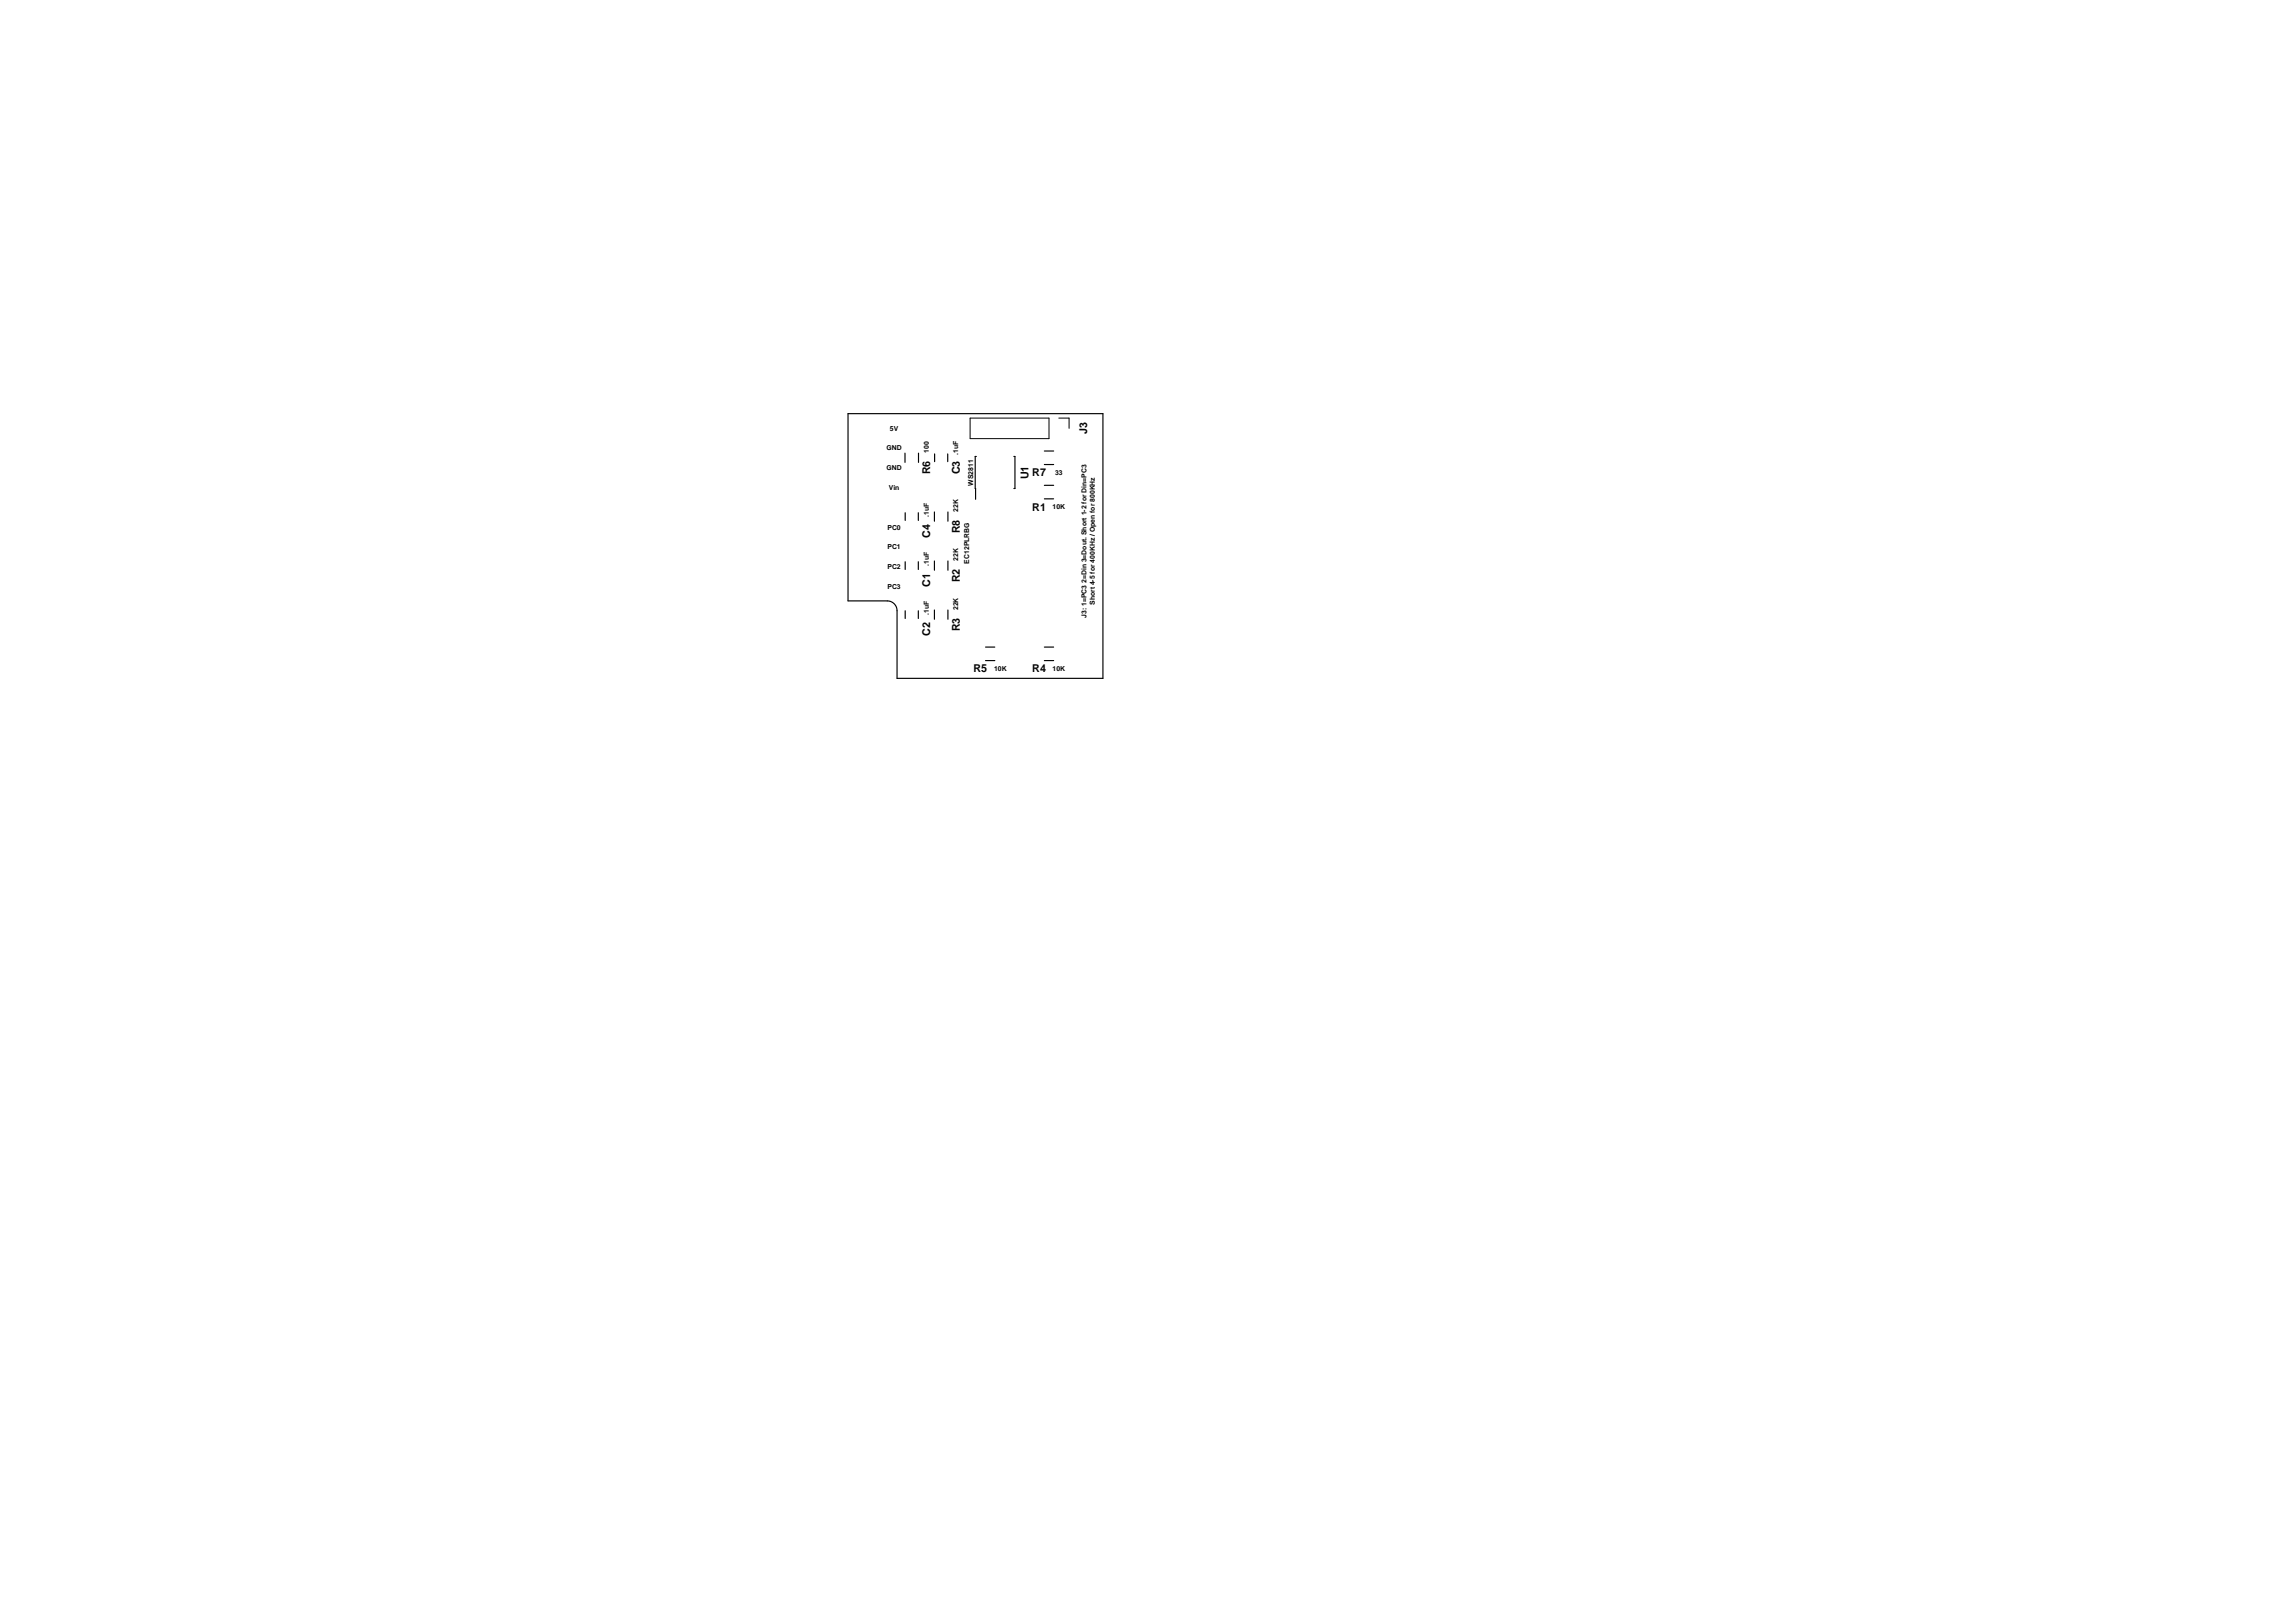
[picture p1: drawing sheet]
<svg xmlns="http://www.w3.org/2000/svg" width="297mm" height="210mm" viewBox="0 0 297 210" stroke-linecap="round" stroke-linejoin="round" font-family="sans-serif">
<defs><g id="words">
<g font-size="1.4">
<text x="140.8" y="56.3" transform="rotate(-90 140.8 56.3)">J3</text>
<text x="120.5" y="61.5" transform="rotate(-90 120.5 61.5)">R6</text>
<text x="124.3" y="61.5" transform="rotate(-90 124.3 61.5)">C3</text>
<text x="133.2" y="62.1" transform="rotate(-90 133.2 62.1)">U1</text>
<text x="133.7" y="61.7">R7</text>
<text x="120.5" y="69.7" transform="rotate(-90 120.5 69.7)">C4</text>
<text x="124.3" y="69.1" transform="rotate(-90 124.3 69.1)">R8</text>
<text x="133.7" y="66.2">R1</text>
<text x="120.5" y="76.1" transform="rotate(-90 120.5 76.1)">C1</text>
<text x="124.3" y="75.4" transform="rotate(-90 124.3 75.4)">R2</text>
<text x="120.5" y="82.4" transform="rotate(-90 120.5 82.4)">C2</text>
<text x="124.3" y="81.8" transform="rotate(-90 124.3 81.8)">R3</text>
<text x="126.1" y="87.1">R5</text>
<text x="133.7" y="87.1">R4</text>
</g>
<g font-size=".9">
<text x="114.8" y="58.4">GND</text>
<text x="115.3" y="55.8">5V</text>
<text x="120.3" y="58.6" transform="rotate(-90 120.3 58.6)">100</text>
<text x="124.1" y="58.9" transform="rotate(-90 124.1 58.9)">.1uF</text>
<text x="114.8" y="60.9">GND</text>
<text x="115.1" y="63.4">Vin</text>
<text x="126" y="62.9" transform="rotate(-90 126 62.9)">WS2811</text>
<text x="136.3" y="66">10K</text>
<text x="136.7" y="61.5">33</text>
<text x="115" y="68.6">PC0</text>
<text x="115" y="71.2">PC1</text>
<text x="120.3" y="66.9" transform="rotate(-90 120.3 66.9)">.1uF</text>
<text x="124.1" y="66.3" transform="rotate(-90 124.1 66.3)">22K</text>
<text x="115" y="73.7">PC2</text>
<text x="115" y="76.3">PC3</text>
<text x="120.3" y="73.3" transform="rotate(-90 120.3 73.3)">.1uF</text>
<text x="124.1" y="72.7" transform="rotate(-90 124.1 72.7)">22K</text>
<text x="125.5" y="73" transform="rotate(-90 125.5 73)">EC12PLRBG</text>
<text x="120.3" y="79.6" transform="rotate(-90 120.3 79.6)">.1uF</text>
<text x="124.1" y="79" transform="rotate(-90 124.1 79)">22K</text>
<text x="140.7" y="80" transform="rotate(-90 140.7 80)">J3: 1=PC3 2=Din 3=Dout. Short 1-2 for Din=PC3</text>
<text x="141.8" y="78.4" transform="rotate(-90 141.8 78.4)">Short 4-5 for 400KHz / Open for 800KHz</text>
<text x="128.8" y="86.9">10K</text>
<text x="136.3" y="86.9">10K</text>
</g>
</g></defs>
<g fill="none" stroke="#000" stroke-width=".15">
<path d="M109.9 53.6h33v34.3h-26.7v-8.8a1.27 1.27 0 0 0-1.3-1.3h-5zM117.2 58.7v1.2M119 58.7v1.2M121.1 58.8v1M122.8 58.8v1M126.5 59.1h-.2l.1 5.6M131.3 59.1h.2v4.2h-.2M135.3 58.4h1.2M117.3 66.4v1M117.3 72.8v1M117.3 79.1v1M119 66.4v1"/>
<path d="M119 72.8v1M119 79.1v1M121 66.3v1.2M121 72.7v1.2M121 79v1.2M122.8 66.3v1.2M122.8 72.7v1.2M122.8 79v1.2M135.3 64.6h1.2M135.3 62.9h1.2M135.3 60.2h1.2M127.7 83.8h1.2"/>
<path d="M127.7 85.6h1.2M135.3 83.8h1.2M135.3 85.6h1.2"/>
</g>
<path d="M125.7 54.2h10.2v2.6h-10.2zM137.2 54.2h1.3v1.3" fill="none" stroke="#000" stroke-width=".13"/>
<use href="#words"/>
</svg>
